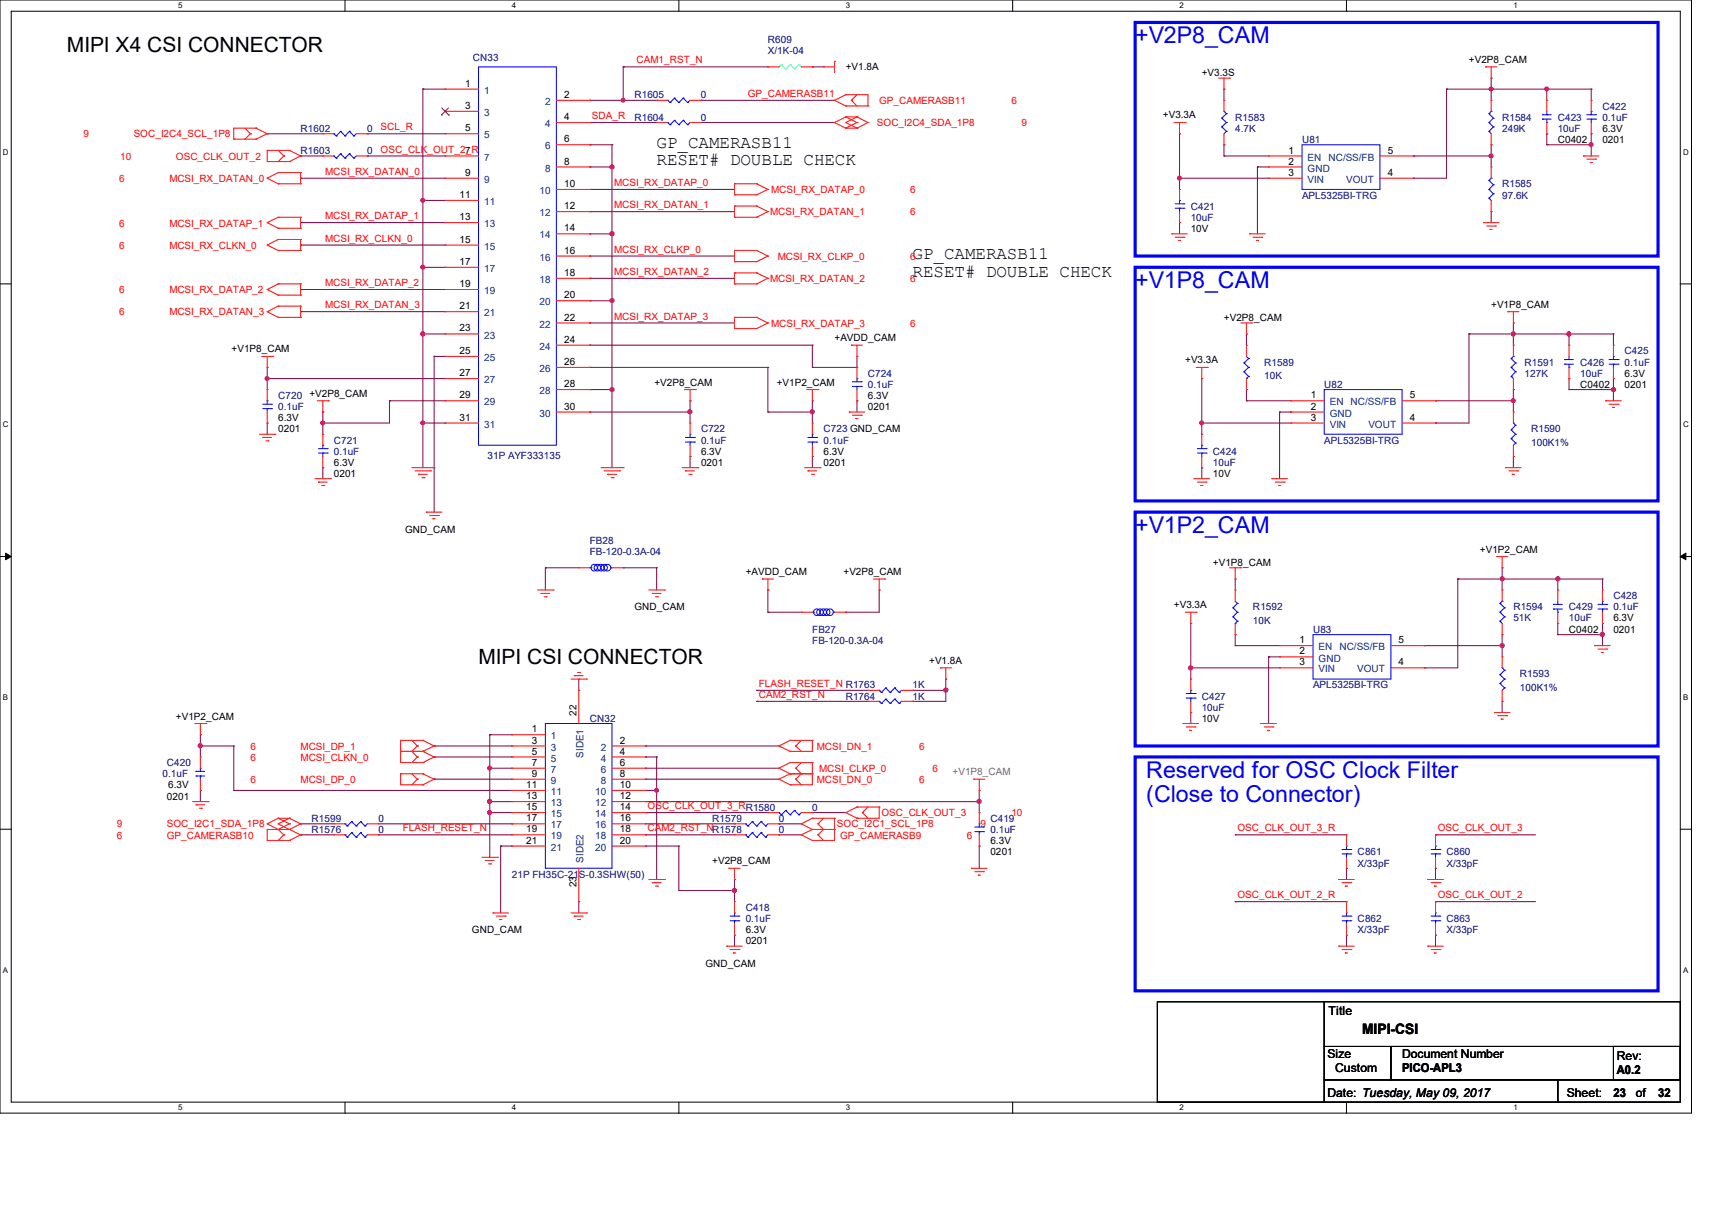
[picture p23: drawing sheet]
<svg xmlns="http://www.w3.org/2000/svg" width="297mm" height="210mm" viewBox="0 0 297 210" stroke-linecap="round" stroke-linejoin="round" font-family="sans-serif">
<defs><g id="words">
<g font-size="4" fill="#00f">
<text x="196.9" y="7.5">+V2P8_CAM</text>
<text x="196.9" y="50">+V1P8_CAM</text>
<text x="196.9" y="92.4">+V1P2_CAM</text>
<text x="198.8" y="134.9">Reserved for OSC Clock Filter</text>
<text x="198.8" y="139">(Close to Connector)</text>
</g>
<g font-size="3.6">
<text x="11.6" y="9.1">MIPI X4 CSI CONNECTOR</text>
<text x="83" y="115.2">MIPI CSI CONNECTOR</text>
</g>
<g font-size="3">
<text x="113.9" y="25.6">GP_CAMERASB11</text>
<text x="113.9" y="28.7">RESET# DOUBLE CHECK</text>
<text x="158.3" y="44.9">GP_CAMERASB11</text>
<text x="158.3" y="48">RESET# DOUBLE CHECK</text>
</g>
<text font-size="2.5" x="236.3" y="179.4">MIPI-CSI</text>
<g font-size="2.1">
<text x="230.5" y="176.1">Title</text>
<text x="230.3" y="183.4">Size</text>
<text x="231.6" y="185.9">Custom</text>
<text x="243.2" y="183.4">Document Number</text>
<text x="243.2" y="186">PICO-APL3</text>
<text x="280.5" y="183.8">Rev:</text>
<text x="230.3" y="190.2">Date: Tuesday, May 09, 2017</text>
<text x="271.8" y="190.2">Sheet:</text>
<text x="279.9" y="190.2">23</text>
<text x="280.5" y="186.2">A0.2</text>
<text x="283.8" y="190.2">of</text>
<text x="287.7" y="190.2">32</text>
</g>
<g font-size="1.7" fill="#000080">
<text x="82" y="10.5">CN33</text>
<text x="133.2" y="7.4">R609</text>
<text x="133.2" y="9.4">X/1K-04</text>
<text x="110.1" y="17.1">R1605</text>
<text x="121.6" y="17.1">0</text>
<text x="52.2" y="22.9">R1602</text>
<text x="63.7" y="22.9">0</text>
<text x="110.1" y="20.9">R1604</text>
<text x="121.6" y="20.9">0</text>
<text x="214.3" y="20.9">R1583</text>
<text x="214.3" y="22.9">4.7K</text>
<text x="260.6" y="20.9">R1584</text>
<text x="260.6" y="22.9">249K</text>
<text x="270.2" y="20.9">C423</text>
<text x="270.2" y="22.9">10uF</text>
<text x="278" y="19">C422</text>
<text x="278" y="20.9">0.1uF</text>
<text x="52.2" y="26.7">R1603</text>
<text x="63.7" y="26.7">0</text>
<text x="225.9" y="24.8">U81</text>
<text x="225.9" y="34.5">APL5325BI-TRG</text>
<text x="260.6" y="32.5">R1585</text>
<text x="260.6" y="34.5">97.6K</text>
<text x="206.6" y="36.4">C421</text>
<text x="206.6" y="38.3">10uF</text>
<text x="150.6" y="65.3">C724</text>
<text x="219.3" y="63.4">R1589</text>
<text x="219.3" y="65.7">10K</text>
<text x="264.5" y="63.4">R1591</text>
<text x="264.5" y="65.3">127K</text>
<text x="274.1" y="63.4">C426</text>
<text x="274.1" y="65.3">10uF</text>
<text x="281.8" y="61.5">C425</text>
<text x="281.8" y="63.4">0.1uF</text>
<text x="48.3" y="69.2">C720</text>
<text x="48.3" y="71.1">0.1uF</text>
<text x="150.6" y="67.3">0.1uF</text>
<text x="229.7" y="67.3">U82</text>
<text x="57.9" y="76.9">C721</text>
<text x="121.6" y="75">C722</text>
<text x="121.6" y="76.9">0.1uF</text>
<text x="142.9" y="75">C723 GND_CAM</text>
<text x="142.9" y="76.9">0.1uF</text>
<text x="229.7" y="76.9">APL5325BI-TRG</text>
<text x="265.6" y="75">R1590</text>
<text x="265.6" y="77.3">100K1%</text>
<text x="57.9" y="78.8">0.1uF</text>
<text x="84.6" y="79.6">31P AYF333135</text>
<text x="210.4" y="78.8">C424</text>
<text x="210.4" y="80.8">10uF</text>
<text x="102.3" y="94.3">FB28</text>
<text x="102.3" y="96.2">FB-120-0.3A-04</text>
<text x="217.4" y="105.9">R1592</text>
<text x="262.5" y="105.9">R1594</text>
<text x="262.5" y="107.8">51K</text>
<text x="272.2" y="105.9">C429</text>
<text x="272.2" y="107.8">10uF</text>
<text x="279.9" y="103.9">C428</text>
<text x="279.9" y="105.9">0.1uF</text>
<text x="140.9" y="109.7">FB27</text>
<text x="140.9" y="111.7">FB-120-0.3A-04</text>
<text x="217.4" y="108.2">10K</text>
<text x="227.8" y="109.7">U83</text>
<text x="158.3" y="119.4">1K</text>
<text x="227.8" y="119.4">APL5325BI-TRG</text>
<text x="263.7" y="117.4">R1593</text>
<text x="263.7" y="119.8">100K1%</text>
<text x="102.3" y="125.2">CN32</text>
<text x="146.7" y="121.3">R1764</text>
<text x="158.3" y="121.3">1K</text>
<text x="208.5" y="121.3">C427</text>
<text x="208.5" y="123.2">10uF</text>
<text x="28.2" y="134.8">0.1uF</text>
<text x="29" y="132.9">C420</text>
<text x="54.1" y="142.5">R1599</text>
<text x="65.7" y="142.5">0</text>
<text x="123.6" y="142.5">R1579</text>
<text x="135.1" y="142.5">0</text>
<text x="140.9" y="140.6">0</text>
<text x="171.8" y="142.5">C419</text>
<text x="54.1" y="144.5">R1576</text>
<text x="65.7" y="144.5">0</text>
<text x="135.1" y="144.5">0</text>
<text x="171.8" y="144.5">0.1uF</text>
<text x="235.5" y="148.3">C861</text>
<text x="250.9" y="148.3">C860</text>
<text x="88.8" y="152.2">21P FH35C-21S-0.3SHW(50)</text>
<text x="235.5" y="150.3">X/33pF</text>
<text x="250.9" y="150.3">X/33pF</text>
<text x="129.4" y="158">C418</text>
<text x="129.4" y="159.9">0.1uF</text>
<text x="235.5" y="159.9">C862</text>
<text x="235.5" y="161.8">X/33pF</text>
<text x="250.9" y="159.9">C863</text>
<text x="250.9" y="161.8">X/33pF</text>
</g>
<g font-size="1.7" fill="#f00">
<text x="110.4" y="11">CAM1_RST_N</text>
<text x="129.7" y="16.8">GP_CAMERASB11</text>
<text x="14.5" y="23.8">9</text>
<text x="23.2" y="23.8">SOC_I2C4_SCL_1P8</text>
<text x="66" y="22.6">SCL_R</text>
<text x="102.7" y="20.7">SDA_R</text>
<text x="152.1" y="21.9">SOC_I2C4_SDA_1P8</text>
<text x="152.5" y="18">GP_CAMERASB11</text>
<text x="175.5" y="18">6</text>
<text x="177.2" y="21.9">9</text>
<text x="20.9" y="27.7">10</text>
<text x="30.5" y="27.7">OSC_CLK_OUT_2</text>
<text x="66" y="26.5">OSC_CLK_OUT_2_R</text>
<text x="20.7" y="31.5">6</text>
<text x="29.4" y="31.5">MCSI_RX_DATAN_0</text>
<text x="56.4" y="30.3">MCSI_RX_DATAN_0</text>
<text x="106.5" y="32.3">MCSI_RX_DATAP_0</text>
<text x="133.8" y="33.5">MCSI_RX_DATAP_0</text>
<text x="157.9" y="33.5">6</text>
<text x="20.7" y="39.3">6</text>
<text x="29.4" y="39.3">MCSI_RX_DATAP_1</text>
<text x="56.4" y="41.9">MCSI_RX_CLKN_0</text>
<text x="56.4" y="38">MCSI_RX_DATAP_1</text>
<text x="106.5" y="36.1">MCSI_RX_DATAN_1</text>
<text x="133.6" y="37.3">MCSI_RX_DATAN_1</text>
<text x="157.9" y="37.3">6</text>
<text x="20.7" y="43.1">6</text>
<text x="29.4" y="43.1">MCSI_RX_CLKN_0</text>
<text x="106.5" y="47.7">MCSI_RX_DATAN_2</text>
<text x="106.5" y="43.8">MCSI_RX_CLKP_0</text>
<text x="135" y="45">MCSI_RX_CLKP_0</text>
<text x="157.9" y="45">6</text>
<text x="20.7" y="50.8">6</text>
<text x="29.4" y="50.8">MCSI_RX_DATAP_2</text>
<text x="56.4" y="49.6">MCSI_RX_DATAP_2</text>
<text x="56.4" y="53.5">MCSI_RX_DATAN_3</text>
<text x="133.6" y="48.9">MCSI_RX_DATAN_2</text>
<text x="157.9" y="48.9">6</text>
<text x="20.7" y="54.7">6</text>
<text x="29.4" y="54.7">MCSI_RX_DATAN_3</text>
<text x="106.5" y="55.4">MCSI_RX_DATAP_3</text>
<text x="133.8" y="56.6">MCSI_RX_DATAP_3</text>
<text x="157.9" y="56.6">6</text>
<text x="131.7" y="119.1">FLASH_RESET_N R1763</text>
<text x="131.7" y="121">CAM2_RST_N</text>
<text x="43.4" y="130">6</text>
<text x="43.4" y="131.9">6</text>
<text x="52.2" y="130">MCSI_DP_1</text>
<text x="52.2" y="131.9">MCSI_CLKN_0</text>
<text x="141.7" y="130">MCSI_DN_1</text>
<text x="159.5" y="130">6</text>
<text x="43.4" y="135.8">6</text>
<text x="52.2" y="135.8">MCSI_DP_0</text>
<text x="141.7" y="135.8">MCSI_DN_0</text>
<text x="142.1" y="133.9">MCSI_CLKP_0</text>
<text x="159.5" y="135.8">6</text>
<text x="161.8" y="133.9">6</text>
<text x="20.3" y="143.5">9</text>
<text x="29" y="143.5">SOC_I2C1_SDA_1P8</text>
<text x="112.4" y="140.3">OSC_CLK_OUT_3_RR1580</text>
<text x="145.2" y="143.5">SOC_I2C1_SCL_1P8</text>
<text x="152.9" y="141.6">OSC_CLK_OUT_3</text>
<text x="170.1" y="143.5">9</text>
<text x="175.5" y="141.6">10</text>
<text x="20.3" y="145.5">6</text>
<text x="29" y="145.5">GP_CAMERASB10</text>
<text x="69.9" y="144.2">FLASH_RESET_N</text>
<text x="112.4" y="144.2">CAM2_RST_NR1578</text>
<text x="145.7" y="145.5">GP_CAMERASB9</text>
<text x="167.8" y="145.5">6</text>
<text x="214.7" y="144.2">OSC_CLK_OUT_3_R</text>
<text x="249.4" y="144.2">OSC_CLK_OUT_3</text>
<text x="214.7" y="155.8">OSC_CLK_OUT_2_R</text>
<text x="249.4" y="155.8">OSC_CLK_OUT_2</text>
</g>
<g font-size="1.7">
<text x="254.8" y="10.9">+V2P8_CAM</text>
<text x="80.7" y="15">1</text>
<text x="97.9" y="17">2</text>
<text x="146.7" y="12.1">+V1.8A</text>
<text x="208.5" y="13.2">+V3.3S</text>
<text x="80.7" y="18.9">3</text>
<text x="80.7" y="22.8">5</text>
<text x="97.9" y="20.8">4</text>
<text x="201.8" y="20.5">+V3.3A</text>
<text x="278" y="22.9">6.3V</text>
<text x="80.7" y="26.6">7</text>
<text x="97.9" y="24.7">6</text>
<text x="97.9" y="28.5">8</text>
<text x="223.6" y="26.6">1</text>
<text x="223.6" y="28.5">2</text>
<text x="240.7" y="26.6">5</text>
<text x="270.2" y="24.8">C0402</text>
<text x="278" y="24.8">0201</text>
<text x="79.7" y="34.3">11</text>
<text x="80.7" y="30.5">9</text>
<text x="97.9" y="32.4">10</text>
<text x="223.6" y="30.5">3</text>
<text x="240.7" y="30.5">4</text>
<text x="79.7" y="38.2">13</text>
<text x="97.9" y="36.3">12</text>
<text x="97.9" y="40.1">14</text>
<text x="206.6" y="40.2">10V</text>
<text x="79.7" y="42.1">15</text>
<text x="79.7" y="45.9">17</text>
<text x="97.9" y="44">16</text>
<text x="97.9" y="47.8">18</text>
<text x="79.7" y="49.8">19</text>
<text x="79.7" y="53.6">21</text>
<text x="97.9" y="51.7">20</text>
<text x="258.7" y="53.3">+V1P8_CAM</text>
<text x="79.7" y="57.5">23</text>
<text x="97.9" y="55.6">22</text>
<text x="97.9" y="59.4">24</text>
<text x="144.8" y="59.1">+AVDD_CAM</text>
<text x="212.3" y="55.7">+V2P8_CAM</text>
<text x="40.2" y="61.1">+V1P8_CAM</text>
<text x="79.7" y="61.4">25</text>
<text x="79.7" y="65.2">27</text>
<text x="97.9" y="63.3">26</text>
<text x="205.6" y="63">+V3.3A</text>
<text x="281.8" y="65.3">6.3V</text>
<text x="53.7" y="68.8">+V2P8_CAM</text>
<text x="79.7" y="69.1">29</text>
<text x="97.9" y="67.1">28</text>
<text x="97.9" y="71">30</text>
<text x="113.5" y="66.9">+V2P8_CAM</text>
<text x="134.7" y="66.9">+V1P2_CAM</text>
<text x="150.6" y="69.2">6.3V</text>
<text x="150.6" y="71.1">0201</text>
<text x="227.4" y="69.1">1</text>
<text x="227.4" y="71">2</text>
<text x="244.6" y="69.1">5</text>
<text x="274.1" y="67.3">C0402</text>
<text x="281.8" y="67.3">0201</text>
<text x="48.3" y="73.1">6.3V</text>
<text x="48.3" y="75">0201</text>
<text x="79.7" y="72.9">31</text>
<text x="227.4" y="72.9">3</text>
<text x="244.6" y="72.9">4</text>
<text x="57.9" y="80.8">6.3V</text>
<text x="57.9" y="82.7">0201</text>
<text x="121.6" y="78.8">6.3V</text>
<text x="121.6" y="80.8">0201</text>
<text x="142.9" y="78.8">6.3V</text>
<text x="142.9" y="80.8">0201</text>
<text x="210.4" y="82.7">10V</text>
<text x="70.3" y="92.4">GND_CAM</text>
<text x="256.7" y="95.8">+V1P2_CAM</text>
<text x="129.4" y="99.7">+AVDD_CAM</text>
<text x="146.3" y="99.7">+V2P8_CAM</text>
<text x="210.4" y="98.1">+V1P8_CAM</text>
<text x="110.1" y="105.9">GND_CAM</text>
<text x="203.7" y="105.5">+V3.3A</text>
<text x="279.9" y="107.8">6.3V</text>
<text x="225.5" y="111.5">1</text>
<text x="225.5" y="113.5">2</text>
<text x="242.6" y="111.5">5</text>
<text x="272.2" y="109.7">C0402</text>
<text x="279.9" y="109.7">0201</text>
<text x="161.2" y="115.1">+V1.8A</text>
<text x="225.5" y="115.4">3</text>
<text x="242.6" y="115.4">4</text>
<text x="30.5" y="124.8">+V1P2_CAM</text>
<text x="100" y="124.1" transform="rotate(-90 100 124.1)">22</text>
<text x="208.5" y="125.2">10V</text>
<text x="92.3" y="127">1</text>
<text x="92.3" y="128.9">3</text>
<text x="92.3" y="130.8">5</text>
<text x="107.5" y="128.9">2</text>
<text x="107.5" y="130.8">4</text>
<text x="29.2" y="136.7">6.3V</text>
<text x="91.3" y="136.6">11</text>
<text x="92.3" y="132.8">7</text>
<text x="92.3" y="134.7">9</text>
<text x="107.5" y="132.8">6</text>
<text x="107.5" y="134.7">8</text>
<text x="107.5" y="136.6">10</text>
<text x="29" y="138.7">0201</text>
<text x="91.3" y="138.6">13</text>
<text x="91.3" y="140.5">15</text>
<text x="91.3" y="142.4">17</text>
<text x="107.5" y="138.6">12</text>
<text x="107.5" y="140.5">14</text>
<text x="107.5" y="142.4">16</text>
<text x="91.3" y="144.4">19</text>
<text x="91.3" y="146.3">21</text>
<text x="107.5" y="144.4">18</text>
<text x="107.5" y="146.3">20</text>
<text x="123.6" y="149.9">+V2P8_CAM</text>
<text x="171.8" y="146.4">6.3V</text>
<text x="171.8" y="148.3">0201</text>
<text x="100" y="153.9" transform="rotate(-90 100 153.9)">23</text>
<text x="81.9" y="161.8">GND_CAM</text>
<text x="129.4" y="161.8">6.3V</text>
<text x="122.4" y="167.6">GND_CAM</text>
<text x="129.4" y="163.8">0201</text>
</g>
<g font-size="1.7" fill="#004080">
<text x="84" y="16.3">1</text>
<text x="84" y="20.1">3</text>
<text x="94.6" y="18.2">2</text>
<text x="94.6" y="22.1">4</text>
<text x="84" y="24">5</text>
<text x="84" y="27.9">7</text>
<text x="94.6" y="25.9">6</text>
<text x="94.6" y="29.8">8</text>
<text x="226.9" y="27.9">EN NC/SS/FB</text>
<text x="226.9" y="29.8">GND</text>
<text x="84" y="31.7">9</text>
<text x="84" y="35.6">11</text>
<text x="93.6" y="33.7">10</text>
<text x="226.9" y="31.7">VIN</text>
<text x="233.5" y="31.7">VOUT</text>
<text x="84" y="39.4">13</text>
<text x="93.6" y="37.5">12</text>
<text x="93.6" y="41.4">14</text>
<text x="84" y="43.3">15</text>
<text x="84" y="47.2">17</text>
<text x="93.6" y="45.2">16</text>
<text x="84" y="51">19</text>
<text x="93.6" y="49.1">18</text>
<text x="93.6" y="53">20</text>
<text x="84" y="54.9">21</text>
<text x="84" y="58.7">23</text>
<text x="93.6" y="56.8">22</text>
<text x="84" y="62.6">25</text>
<text x="93.6" y="60.7">24</text>
<text x="93.6" y="64.5">26</text>
<text x="84" y="66.5">27</text>
<text x="84" y="70.3">29</text>
<text x="93.6" y="68.4">28</text>
<text x="230.7" y="70.3">EN NC/SS/FB</text>
<text x="84" y="74.2">31</text>
<text x="93.6" y="72.3">30</text>
<text x="230.7" y="72.3">GND</text>
<text x="230.7" y="74.2">VIN</text>
<text x="237.4" y="74.2">VOUT</text>
<text x="228.8" y="112.8">EN NC/SS/FB</text>
<text x="228.8" y="114.7">GND</text>
<text x="228.8" y="116.6">VIN</text>
<text x="235.5" y="116.6">VOUT</text>
<text x="95.6" y="128.2">1</text>
<text x="95.6" y="130.2">3</text>
<text x="101.2" y="131.4" transform="rotate(-90 101.2 131.4)">SIDE1</text>
<text x="104.2" y="130.2">2</text>
<text x="95.6" y="132.1">5</text>
<text x="95.6" y="134">7</text>
<text x="95.6" y="135.9">9</text>
<text x="95.6" y="137.9">11</text>
<text x="103.2" y="137.9">10</text>
<text x="104.2" y="132.1">4</text>
<text x="104.2" y="134">6</text>
<text x="104.2" y="135.9">8</text>
<text x="95.6" y="139.8">13</text>
<text x="95.6" y="141.7">15</text>
<text x="95.6" y="143.7">17</text>
<text x="103.2" y="139.8">12</text>
<text x="103.2" y="141.7">14</text>
<text x="103.2" y="143.7">16</text>
<text x="95.6" y="145.6">19</text>
<text x="95.6" y="147.5">21</text>
<text x="101.2" y="149.6" transform="rotate(-90 101.2 149.6)">SIDE2</text>
<text x="103.2" y="145.6">18</text>
<text x="103.2" y="147.5">20</text>
</g>
<text font-size="1.7" fill="#808040" x="165.3" y="134.4">+V1P8_CAM</text>
<g font-size="1.4">
<text x="30.9" y="1.4">5</text>
<text x="88.8" y="1.4">4</text>
<text x="146.7" y="1.4">3</text>
<text x="204.6" y="1.4">2</text>
<text x="262.6" y="1.4">1</text>
<text x=".5" y="26.8">D</text>
<text x="292" y="26.8">D</text>
<text x=".5" y="74.1">C</text>
<text x="292" y="74.1">C</text>
<text x=".5" y="121.4">B</text>
<text x="292" y="121.4">B</text>
<text x=".5" y="168.7">A</text>
<text x="292" y="168.7">A</text>
<text x="30.9" y="192.6">5</text>
<text x="88.8" y="192.6">4</text>
<text x="146.7" y="192.6">3</text>
<text x="204.6" y="192.6">2</text>
<text x="262.6" y="192.6">1</text>
</g>
</g></defs>
<path d="M0 0h293.5v193h-293.5zM1.9 1.9h289.6v189.2h-289.6z" fill="none" stroke="#000" stroke-width=".17"/>
<g fill="#fff">
<path d="M30.9 .2h.8v1.5h-.8z"/>
<path d="M30.9 191.3h.8v1.6h-.8z"/>
</g>
<path d="M59.9 0v1.9M59.9 191.1v2" fill="none" stroke="#000" stroke-width=".17"/>
<g fill="#fff">
<path d="M88.8 .2h.8v1.5h-.8z"/>
<path d="M88.8 191.3h.8v1.6h-.8z"/>
</g>
<path d="M117.8 0v1.9M117.8 191.1v2" fill="none" stroke="#000" stroke-width=".17"/>
<g fill="#fff">
<path d="M146.7 .2h.8v1.5h-.8z"/>
<path d="M146.7 191.3h.8v1.6h-.8z"/>
</g>
<path d="M175.7 0v1.9M175.7 191.1v2" fill="none" stroke="#000" stroke-width=".17"/>
<g fill="#fff">
<path d="M204.6 .2h.8v1.5h-.8z"/>
<path d="M204.6 191.3h.8v1.6h-.8z"/>
</g>
<path d="M233.6 0v1.9M233.6 191.1v2" fill="none" stroke="#000" stroke-width=".17"/>
<g fill="#fff">
<path d="M262.6 .2h.7v1.5h-.7z"/>
<path d="M262.6 191.3h.7v1.6h-.7z"/>
<path d="M.5 25.6h1v1.5h-1z"/>
<path d="M292 25.6h1v1.5h-1z"/>
<path d="M.5 72.9h1v1.5h-1z"/>
<path d="M292 72.9h1v1.5h-1z"/>
</g>
<path d="M0 49.2h1.9M291.5 49.2h2" fill="none" stroke="#000" stroke-width=".17"/>
<g fill="#fff">
<path d="M.5 120.1h.9v1.6h-.9z"/>
<path d="M292 120.1h.9v1.6h-.9z"/>
</g>
<path d="M0 96.5h1.9M291.5 96.5h2" fill="none" stroke="#000" stroke-width=".17"/>
<path d="M1 95.9l.9 .6-.9 .6zM291.5 96.5l1-.6v1.2z" fill="#000" stroke="#000" stroke-width=".17"/>
<g fill="#fff">
<path d="M.5 167.4h.9v1.6h-.9z"/>
<path d="M292 167.4h.9v1.6h-.9z"/>
</g>
<path d="M0 143.8h1.9M291.5 143.8h2M200.8 173.7h28.9v17.4h-28.9zM229.7 173.7h61.8v7.8h-61.8zM229.7 181.5h11.6v5.8h-11.6zM229.7 187.3h40.6v3.8h-40.6zM241.3 181.5h50.2v5.8h-50.2zM270.3 187.3h21.2v3.8h-21.2zM279.9 181.5h11.6v5.8h-11.6z" fill="none" stroke="#000" stroke-width=".17"/>
<path d="M196.9 3.9h90.8v40.5h-90.8zM196.9 46.4h90.8v40.5h-90.8zM196.9 88.8h90.8v40.6h-90.8zM196.9 131.3h90.8v40.5h-90.8z" fill="none" stroke="#00f" stroke-width=".55"/>
<g fill="none" stroke="#800040" stroke-width=".17">
<path d="M73.4 15.5h.1M73.4 15.5v65.6M73.4 15.5h3.8M102.3 17.4h.1M102.3 17.4h11.6M108.1 17.4h.1M108.1 11.6h.1M108.1 11.6v5.8M108.1 11.6h25.1M121.6 17.4h.1M121.6 17.4h23.2M140.9 11.6h.1"/>
<path d="M140.9 11.6h2M212.3 15.5h.1M212.3 15.5v1.9M251 15.5h.1M251 15.5h25.1M251 15.5v15.4h-5.8M258.7 13.5h.1M258.7 15.5h.1M258.7 13.5v3.9M268.4 15.5h.1M268.4 15.5v1.9M276.1 15.5h.1"/>
<path d="M276.1 15.5v1.9M46.4 23.2h.1M46.4 23.2h9.6M52.2 27.1h.1M52.2 30.9h.1M52.2 38.6h.1M52.2 27.1h3.8M52.2 30.9h25M52.2 38.6h25M63.7 23.2h.1M63.7 27.1h.1M63.7 23.2h13.5"/>
<path d="M63.7 27.1h13.5M73.4 34.8h.1M73.4 34.8h3.8M102.3 29h.1M102.3 21.3h.1M102.3 25.1h.1M102.3 36.7h.1M102.3 32.9h.1M102.3 29h3.9M102.3 21.3h11.6M102.3 25.1h3.9M102.3 36.7h25.1"/>
<path d="M102.3 32.9h25.1M106.2 29h.1M106.2 25.1h.1M106.2 25.1v56M121.6 21.3h.1M121.6 21.3h23.2M204.6 30.9h.1M204.6 23.2h.1M204.6 38.6h.1M204.6 30.9h15.5M204.6 23.2v9.7M204.6 38.6v2"/>
<path d="M212.3 25.1h.1M212.3 27.1h.1M212.3 27.1h7.8M212.3 25.1v2M218.1 29h.1M218.1 29h2M218.1 29v11.6M245.2 27.1h.1M245.2 30.9h.1M245.2 27.1h13.5M258.7 25.1h.1M258.7 27.1h.1"/>
<path d="M258.7 36.7h.1M258.7 25.1v3.9M258.7 36.7v1.9M268.4 23.2h.1M268.4 25.1h.1M268.4 25.1h7.7M268.4 23.2v1.9M276.1 23.2h.1M276.1 25.1h.1M276.1 23.2v3.9M52.2 42.5h.1M52.2 50.2h.1"/>
<path d="M52.2 54.1h.1M52.2 42.5h25M52.2 50.2h25M52.2 54.1h25M73.4 46.4h.1M73.4 57.9h.1M73.4 46.4h3.8M73.4 57.9h3.8M102.3 52.2h.1M102.3 40.6h.1M102.3 59.9h.1M102.3 48.3h.1"/>
<path d="M102.3 44.4h.1M102.3 56h.1M102.3 52.2h3.9M102.3 40.6h3.9M102.3 59.9h38.6M102.3 48.3h25.1M102.3 44.4h25.1M102.3 56h25.1M106.2 40.6h.1M106.2 52.2h.1M140.9 59.9h.1M140.9 59.9v3.8"/>
<path d="M216.2 57.9h.1M216.2 57.9v2M254.8 57.9h.1M254.8 57.9v15.5h-5.8M254.8 57.9h25.1M262.6 56h.1M262.6 57.9h.1M262.6 56v3.9M272.2 57.9h.1M272.2 57.9v2M279.9 57.9h.1M279.9 57.9v2"/>
<path d="M46.4 73.4h.1M46.4 65.7h.1M46.4 63.7h.1M46.4 63.7v3.9M46.4 73.4v1.9M46.4 65.7h30.8M56 73.4h.1M56 71.5h.1M56 71.5v3.8M67.6 69.5h.1M67.6 69.5v3.9h-11.6M67.6 69.5h9.6"/>
<path d="M73.4 73.4h.1M73.4 73.4h3.8M75.3 61.8h.1M75.3 61.8v27M75.3 61.8h1.9M102.3 63.7h.1M102.3 67.6h.1M102.3 71.5h.1M102.3 63.7h30.9M102.3 71.5h17.4M102.3 67.6h3.9M106.2 67.6h.1"/>
<path d="M119.7 71.5h.1M119.7 69.5h.1M119.7 79.2h.1M119.7 69.5v3.9M119.7 79.2v1.9M133.2 71.5h.1M133.2 63.7h.1M133.2 71.5h7.7M133.2 63.7v7.8M140.9 63.7h.1M140.9 71.5h.1M140.9 69.5h.1"/>
<path d="M140.9 79.2h.1M140.9 69.5v3.9M140.9 79.2v1.9M148.7 69.5h.1M148.7 61.8h.1M148.7 61.8v1.9h-7.8M148.7 69.5v2M208.5 65.7h.1M208.5 73.4h.1M208.5 73.4h15.4M208.5 65.7v9.6M216.2 67.6h.1"/>
<path d="M216.2 69.5h.1M216.2 69.5h7.7M216.2 67.6v1.9M222 71.5h.1M222 71.5h1.9M222 71.5v11.5M223.9 71.5h.1M249 69.5h.1M249 73.4h.1M249 69.5h13.6M262.6 69.5h.1M262.6 67.6h.1"/>
<path d="M262.6 79.2h.1M262.6 67.6v3.9M262.6 79.2v1.9M272.2 65.7h.1M272.2 67.6h.1M272.2 67.6h7.7M272.2 65.7v1.9M279.9 65.7h.1M279.9 67.6h.1M279.9 65.7v3.8M56 81.1h.1M56 81.1v1.9"/>
<path d="M94.6 98.5h.1M94.6 98.5v3.8M94.6 98.5h5.8M108.1 98.5h.1M108.1 98.5h5.8M113.9 98.5h.1M113.9 98.5v3.8M208.5 81.1h.1M208.5 81.1v1.9M260.6 98.5h.1M260.6 98.5v3.8M100.4 117.8h.1"/>
<path d="M100.4 117.8v1.9M131.3 119.7h.1M131.3 119.7h19.3M133.2 102.3h.1M133.2 106.2h.1M133.2 102.3v3.9M133.2 106.2h5.8M146.7 106.2h.1M152.5 102.3h.1M152.5 102.3v3.9h-5.8M158.3 119.7h.1M158.3 119.7h5.8"/>
<path d="M164.1 117.8h.1M164.1 119.7h.1M164.1 117.8v3.8h-5.8M206.6 108.1h.1M206.6 115.8h.1M206.6 108.1v9.7M206.6 115.8h15.4M214.3 112h.1M214.3 110.1h.1M214.3 100.4h.1M214.3 112h7.7M214.3 100.4v1.9"/>
<path d="M214.3 110.1v1.9M220.1 113.9h.1M220.1 113.9v11.6M220.1 113.9h1.9M247.1 112h.1M247.1 115.8h.1M247.1 112h13.5M252.9 100.4h.1M252.9 100.4v15.4h-5.8M252.9 100.4h25.1M260.6 110.1h.1M260.6 112h.1"/>
<path d="M260.6 100.4h.1M260.6 110.1v3.8M270.3 108.1h.1M270.3 110.1h.1M270.3 100.4h.1M270.3 100.4v1.9M270.3 108.1v2M270.3 110.1h7.7M278 108.1h.1M278 110.1h.1M278 100.4h.1M278 100.4v1.9"/>
<path d="M278 108.1v3.9M34.8 137.1h.1M34.8 129.4h.1M34.8 127.4h.1M34.8 129.4h5.8M34.8 127.4v3.9M34.8 137.1v1.9M40.6 137.1h.1M40.6 129.4h.1M40.6 137.1h48.2M40.6 129.4v7.7M75.3 129.4h.1"/>
<path d="M75.3 131.3h.1M75.3 135.1h.1M75.3 129.4h13.5M75.3 131.3h13.5M75.3 135.1h13.5M85 139h.1M85 127.4h.1M85 133.2h.1M85 127.4v21.3M85 127.4h3.8M85 133.2h3.8M85 139h3.8"/>
<path d="M112 129.4h.1M112 135.1h.1M112 131.3h.1M112 137.1h.1M112 139h.1M112 133.2h.1M112 129.4h23.1M112 131.3h1.9M112 135.1h23.1M112 133.2h23.1M112 139h57.9M112 137.1h1.9"/>
<path d="M113.9 131.3h.1M113.9 137.1h.1M113.9 131.3v21.2M131.3 121.6h.1M131.3 121.6h19.3M158.3 121.6h.1M169.9 139h.1M169.9 137.1h.1M169.9 137.1v3.8M206.6 123.6h.1M206.6 123.6v1.9M260.6 121.6h.1"/>
<path d="M260.6 121.6v2M52.2 142.9h.1M52.2 144.8h.1M52.2 142.9h5.7M52.2 144.8h5.7M65.7 144.8h.1M65.7 142.9h23.1M65.7 144.8h23.1M85 140.9h.1M85 140.9h3.8M86.9 146.7h.1M86.9 146.7v11.6"/>
<path d="M86.9 146.7h1.9M88.8 142.9h.1M100.4 156.4h.1M100.4 156.4v1.9M112 146.7h.1M112 140.9h.1M112 144.8h.1M112 142.9h15.4M112 146.7h5.8M112 140.9h21.2M112 144.8h15.4M117.8 146.7h.1"/>
<path d="M117.8 154.4h.1M117.8 146.7v7.7M117.8 154.4h9.6M127.4 142.9h.1M127.4 154.4h.1M127.4 152.5h.1M127.4 152.5v3.9M135.1 144.8h.1M135.1 142.9h.1M135.1 142.9h3.9M135.1 144.8h3.9M140.9 140.9h.1"/>
<path d="M140.9 140.9h5.8M169.9 146.7h.1M169.9 146.7v3.9M214.3 144.8h.1M214.3 156.4h.1M214.3 144.8h19.3M214.3 156.4h19.3M233.6 150.6h.1M233.6 150.6v1.9M249 144.8h.1M249 150.6h.1M249 156.4h.1"/>
<path d="M249 144.8h17.4M249 150.6v1.9M249 156.4h17.4M127.4 162.2h.1M127.4 162.2v1.9M233.6 162.2h.1M233.6 162.2v1.9M249 162.2h.1M249 162.2v1.9"/>
</g>
<g fill="#f0f" stroke="#f0f" stroke-width=".17">
<circle cx="73.4" cy="46.3" r=".35"/>
<circle cx="73.4" cy="34.7" r=".35"/>
<circle cx="73.4" cy="73.3" r=".35"/>
<circle cx="73.3" cy="57.9" r=".37"/>
<circle cx="106.2" cy="52.1" r=".37"/>
<circle cx="106.2" cy="40.5" r=".37"/>
<circle cx="140.9" cy="71.4" r=".37"/>
<circle cx="106.2" cy="67.6" r=".37"/>
<circle cx="46.3" cy="65.6" r=".35"/>
<circle cx="119.7" cy="71.4" r=".37"/>
<circle cx="106.2" cy="29" r=".37"/>
<circle cx="56" cy="73.3" r=".35"/>
<circle cx="108.1" cy="17.4" r=".35"/>
<circle cx="204.6" cy="30.9" r=".35"/>
<circle cx="258.7" cy="27" r=".35"/>
<circle cx="276" cy="25.1" r=".35"/>
<circle cx="258.7" cy="15.4" r=".35"/>
<circle cx="268.3" cy="15.4" r=".35"/>
<circle cx="208.5" cy="73.3" r=".35"/>
<circle cx="262.5" cy="69.5" r=".35"/>
<circle cx="279.9" cy="67.6" r=".37"/>
<circle cx="272.2" cy="57.9" r=".37"/>
<circle cx="262.5" cy="57.9" r=".37"/>
<circle cx="206.6" cy="115.8" r=".37"/>
<circle cx="260.6" cy="112" r=".37"/>
<circle cx="278" cy="110" r=".37"/>
<circle cx="270.3" cy="100.4" r=".37"/>
<circle cx="260.6" cy="100.4" r=".37"/>
<circle cx="85" cy="133.2" r=".35"/>
<circle cx="84.9" cy="139" r=".37"/>
<circle cx="85" cy="140.9" r=".35"/>
<circle cx="113.9" cy="137.1" r=".35"/>
<circle cx="127.4" cy="154.4" r=".37"/>
<circle cx="169.9" cy="139" r=".37"/>
<circle cx="34.7" cy="129.3" r=".37"/>
<circle cx="164.1" cy="119.7" r=".37"/>
</g>
<g fill="none" stroke="#f00" stroke-width=".17">
<path d="M77.2 15.5h.1M77.2 19.3h.1M77.2 15.5h5.8M77.2 19.3h5.8M96.5 17.4h5.8M102.3 17.4h.1M113.9 17.4h.1M113.9 17.4h1.9M119.7 17.4h1.9M121.6 17.4h.1M133.2 11.6h.1M133.2 11.6h1.9"/>
<path d="M139 11.6h1.9M140.9 11.6h.1M142.9 11.6h.1M142.9 11.6h1.9M144.8 10.6h.1M144.8 17.4h.1M144.8 10.6v2M144.8 17.4l1.9 1M146.7 16.4h.1M146.7 18.4h.1M146.7 16.4h3.9v2M146.7 18.4h3.9"/>
<path d="M146.7 16.4l-1.9 1M147.7 17.4h.1M147.7 17.4l1 1M148.7 16.4l-1 1M150.6 18.4h.1M211.4 13.5h1.9M212.3 15.5h.1M212.3 17.4h.1M212.3 13.5v2M212.3 17.4v1.9M213.3 13.5h.1M257.7 11.6h.1"/>
<path d="M257.7 11.6h2M258.7 13.5h.1M258.7 17.4h.1M258.7 11.6v1.9M258.7 17.4v1.9M268.4 17.4h.1M268.4 17.4v1.9M276.1 17.4h.1M276.1 17.4v1.9M40.6 24.1h.1M40.6 24.1h3.8M42.5 22.2l.9 1"/>
<path d="M43.4 23.2h.1M43.4 23.2l-.9 .9M44.4 22.2h.1M44.4 24.1h.1M44.4 22.2h-3.8v1.9M44.4 22.2l2 1M46.4 30.9h.1M46.4 38.6h.1M46.4 26.1h.1M46.4 23.2h.1M46.4 30.9l1.9 1M46.4 38.6l1.9 1"/>
<path d="M46.4 26.1v1.9h3.8M46.4 26.1h3.8M46.4 23.2l-2 .9M48.3 29.9h.1M48.3 31.9h.1M48.3 37.7h.1M48.3 39.6h.1M48.3 31.9h3.9M48.3 29.9l-1.9 1M48.3 29.9h3.9M48.3 37.7h3.9M48.3 37.7l-1.9 .9"/>
<path d="M48.3 39.6h3.9M48.3 26.1l.9 1M49.2 27.1h.1M49.2 27.1l-.9 .9M50.2 28h.1M50.2 26.1h.1M50.2 26.1l2 1M52.2 29.9h.1M52.2 31.9h.1M52.2 37.7h.1M52.2 39.6h.1M52.2 27.1h.1"/>
<path d="M52.2 29.9v2M52.2 37.7v1.9M52.2 27.1l-2 .9M56 23.2h.1M56 27.1h.1M56 27.1h1.9M56 23.2h1.9M61.8 27.1h1.9M61.8 23.2h1.9M63.7 23.2h.1M63.7 27.1h.1M77.2 23.2h.1"/>
<path d="M77.2 27.1h.1M77.2 30.9h.1M77.2 34.8h.1M77.2 38.6h.1M77.2 38.6h5.8M77.2 27.1h5.8M77.2 23.2h5.8M77.2 30.9h5.8M77.2 34.8h5.8M96.5 21.3h5.8M96.5 25.1h5.8M96.5 29h5.8"/>
<path d="M96.5 32.9h5.8M96.5 36.7h5.8M102.3 21.3h.1M102.3 25.1h.1M102.3 29h.1M102.3 32.9h.1M102.3 36.7h.1M113.9 21.3h.1M113.9 21.3h1.9M119.7 21.3h1.9M121.6 21.3h.1M127.4 31.9h.1"/>
<path d="M127.4 33.8h.1M127.4 35.7h.1M127.4 37.7h.1M127.4 31.9h3.9M127.4 31.9v1.9M127.4 35.7v2M127.4 33.8h3.9M127.4 35.7h3.9M127.4 37.7h3.9M131.3 31.9h.1M131.3 33.8h.1M131.3 35.7h.1"/>
<path d="M131.3 37.7h.1M131.3 31.9l1.9 1M131.3 35.7l1.9 1M133.2 32.9h.1M133.2 36.7h.1M133.2 32.9l-1.9 .9M133.2 36.7l-1.9 1M144.8 21.3h.1M144.8 21.3l1.9 .9M146.7 22.2h.1M146.7 20.3h.1M146.7 22.2h2"/>
<path d="M146.7 20.3h2M146.7 20.3l-1.9 1M146.7 20.3l2 1M148.7 20.3h.1M148.7 22.2h.1M148.7 21.3h.1M148.7 20.3l1.9 1M148.7 20.3l-2 1 2 .9M148.7 21.3l-2 .9M150.6 21.3h.1M150.6 21.3l-1.9 .9M203.7 21.3h1.9"/>
<path d="M204.6 23.2h.1M204.6 38.6h.1M204.6 32.9h.1M204.6 21.3v1.9M204.6 32.9v1.9M204.6 36.7v1.9M205.6 21.3h.1M212.3 25.1h.1M212.3 23.2v1.9M220.1 27.1h.1M220.1 29h.1M220.1 30.9h.1"/>
<path d="M220.1 27.1h5.8M220.1 29h5.8M220.1 30.9h5.8M239.4 27.1h5.8M239.4 30.9h5.8M245.2 30.9h.1M245.2 27.1h.1M257.3 38.6h.1M257.3 38.6h2.8M257.9 39.2h1.6M258.5 39.8h.1M258.5 39.8h.4"/>
<path d="M258.7 25.1h.1M258.7 36.7h.1M258.7 29h.1M258.7 23.2v1.9M258.7 29v1.9M258.7 34.8v1.9M259.5 39.2h.1M268.4 23.2h.1M268.4 21.3v1.9M274.7 27.1h.1M274.7 27.1h2.7M275.3 27.6h1.5"/>
<path d="M275.9 28.2h.1M275.9 28.2h.4M276.1 23.2h.1M276.1 21.3v1.9M276.8 27.6h.1M46.4 42.5h.1M46.4 54.1h.1M46.4 50.2h.1M46.4 42.5l1.9 .9M46.4 54.1l1.9 .9M46.4 50.2l1.9 1M48.3 41.5h.1"/>
<path d="M48.3 43.4h.1M48.3 53.1h.1M48.3 55h.1M48.3 49.2h.1M48.3 51.2h.1M48.3 49.2h3.9M48.3 43.4h3.9M48.3 41.5l-1.9 1M48.3 41.5h3.9M48.3 55h3.9M48.3 53.1l-1.9 1M48.3 53.1h3.9"/>
<path d="M48.3 49.2l-1.9 1M48.3 51.2h3.9M52.2 41.5h.1M52.2 43.4h.1M52.2 53.1h.1M52.2 55h.1M52.2 49.2h.1M52.2 51.2h.1M52.2 41.5v1.9M52.2 49.2v2M52.2 53.1v1.9M77.2 42.5h.1"/>
<path d="M77.2 46.4h.1M77.2 50.2h.1M77.2 54.1h.1M77.2 57.9h.1M77.2 54.1h5.8M77.2 42.5h5.8M77.2 46.4h5.8M77.2 50.2h5.8M77.2 57.9h5.8M96.5 59.9h5.8M96.5 40.6h5.8M96.5 56h5.8"/>
<path d="M96.5 44.4h5.8M96.5 48.3h5.8M96.5 52.2h5.8M102.3 40.6h.1M102.3 44.4h.1M102.3 48.3h.1M102.3 52.2h.1M102.3 56h.1M102.3 59.9h.1M127.4 47.3h.1M127.4 49.2h.1M127.4 43.4h.1"/>
<path d="M127.4 45.4h.1M127.4 55h.1M127.4 57h.1M127.4 43.4v2M127.4 47.3v1.9M127.4 55v2M127.4 47.3h3.9M127.4 49.2h3.9M127.4 43.4h3.9M127.4 45.4h3.9M127.4 55h3.9M127.4 57h3.9"/>
<path d="M131.3 47.3h.1M131.3 49.2h.1M131.3 43.4h.1M131.3 45.4h.1M131.3 55h.1M131.3 57h.1M131.3 47.3l1.9 1M131.3 43.4l1.9 1M131.3 55l1.9 1M133.2 48.3h.1M133.2 44.4h.1M133.2 56h.1"/>
<path d="M133.2 48.3l-1.9 .9M133.2 44.4l-1.9 1M133.2 56l-1.9 1M147.7 59.9h.1M147.7 59.9h1.9M148.7 59.9v1.9M203.3 40.6h.1M203.3 40.6h2.7M203.9 41.1h1.5M204.4 41.7h.1M204.4 41.7h.5M205.4 41.1h.1"/>
<path d="M215.3 56h1.9M216.2 57.9h.1M216.2 59.9h.1M216.2 56v1.9M216.2 59.9v1.9M216.8 40.6h.1M216.8 40.6h2.7M217.2 56h.1M217.4 41.1h1.5M218 41.7h.1M218 41.7h.4M218.9 41.1h.1"/>
<path d="M261.6 54.1h.1M261.6 54.1h1.9M262.6 56h.1M262.6 59.9h.1M262.6 54.1v1.9M262.6 59.9v1.9M272.2 59.9h.1M272.2 59.9v1.9M279.9 59.9h.1M279.9 59.9v1.9M45 75.3h2.7M45.4 61.8h1.9"/>
<path d="M45.6 75.9h.1M45.6 75.9h1.5M46.1 76.5h.4M46.4 63.7h.1M46.4 67.6h.1M46.4 73.4h.1M46.4 61.8v1.9M46.4 67.6v1.9M46.4 71.5v1.9M46.5 76.5h.1M47.3 61.8h.1M47.7 75.3h.1"/>
<path d="M55 69.5h2M56 71.5h.1M56 75.3h.1M56 69.5v2M56 75.3v1.9M56 79.2v1.9M57 69.5h.1M77.2 61.8h.1M77.2 65.7h.1M77.2 69.5h.1M77.2 73.4h.1M77.2 61.8h5.8"/>
<path d="M77.2 69.5h5.8M77.2 65.7h5.8M77.2 73.4h5.8M96.5 71.5h5.8M96.5 67.6h5.8M96.5 63.7h5.8M102.3 63.7h.1M102.3 67.6h.1M102.3 71.5h.1M118.7 67.6h1.9M119.7 69.5h.1M119.7 73.4h.1"/>
<path d="M119.7 79.2h.1M119.7 67.6v1.9M119.7 73.4v1.9M119.7 77.2v2M120.6 67.6h.1M140 67.6h1.9M140.9 69.5h.1M140.9 73.4h.1M140.9 79.2h.1M140.9 67.6v1.9M140.9 73.4v1.9M140.9 77.2v2"/>
<path d="M141.9 67.6h.1M147.3 71.5h.1M147.3 71.5h2.7M147.9 72h1.5M148.5 72.6h.1M148.5 72.6h.3M148.7 61.8h.1M148.7 63.7h.1M148.7 69.5h.1M148.7 63.7v2M148.7 67.6v1.9M149.4 72h.1"/>
<path d="M207.5 63.7h2M208.5 65.7h.1M208.5 75.3h.1M208.5 63.7v2M208.5 75.3v1.9M208.5 79.2v1.9M209.5 63.7h.1M216.2 67.6h.1M216.2 65.7v1.9M223.9 69.5h.1M223.9 71.5h.1M223.9 73.4h.1"/>
<path d="M223.9 71.5h5.8M223.9 69.5h5.8M223.9 73.4h5.8M243.2 69.5h5.8M243.2 73.4h5.8M249 73.4h.1M249 69.5h.1M262.6 79.2h.1M262.6 71.5h.1M262.6 67.6h.1M262.6 65.7v1.9M262.6 71.5v1.9"/>
<path d="M262.6 77.2v2M272.2 65.7h.1M272.2 63.7v2M278.6 69.5h.1M278.6 69.5h2.7M279.1 70.1h1.6M279.7 70.7h.1M279.7 70.7h.4M279.9 65.7h.1M279.9 63.7v2M280.7 70.1h.1M54.7 83h2.7"/>
<path d="M55.2 83.6h.1M55.2 83.6h1.6M55.8 84.2h.4M56 81.1h.1M56.2 84.2h.1M57.4 83h.1M71.5 81.1h3.8M72 81.7h2.7M72.6 82.3h.1M72.6 82.3h1.5M73.2 82.8h.4M73.6 82.8h.1"/>
<path d="M74 88.8h.1M74 88.8h2.7M74.5 89.4h1.6M74.7 81.7h.1M75.1 90h.1M75.1 90h.4M75.3 81.1h.1M76.1 89.4h.1M100.4 98.5h.1M100.4 98.5h1.9M104.3 81.1h3.8M104.8 81.7h2.7"/>
<path d="M105.4 82.3h.1M105.4 82.3h1.6M106 82.8h.4M106.2 98.5h1.9M106.4 82.8h.1M107.5 81.7h.1M108.1 81.1h.1M108.1 98.5h.1M118.4 81.1h2.7M118.9 81.7h.1M118.9 81.7h1.6M119.5 82.3h.4"/>
<path d="M119.9 82.3h.1M121.1 81.1h.1M139.6 81.1h2.7M140.2 81.7h.1M140.2 81.7h1.5M140.8 82.3h.3M141.1 82.3h.1M142.3 81.1h.1M207.1 83h.1M207.1 83h2.7M207.7 83.6h1.6M208.3 84.2h.1"/>
<path d="M208.3 84.2h.4M208.5 81.1h.1M209.3 83.6h.1M213.3 98.5h2M214.3 98.5v1.9M215.3 98.5h.1M220.6 83h.1M220.6 83h2.8M221.2 83.6h1.6M221.8 84.2h.1M221.8 84.2h.4M222.8 83.6h.1"/>
<path d="M259.7 96.5h.1M259.7 96.5h1.9M260.6 98.5h.1M260.6 96.5v2M261.2 81.1h.1M261.2 81.1h2.7M261.8 81.7h1.5M262.3 82.3h.1M262.3 82.3h.5M263.3 81.7h.1M93.3 102.3h2.7M93.9 102.9h.1"/>
<path d="M93.9 102.9h1.5M94.4 103.5h.4M94.8 103.5h.1M96 102.3h.1M99.1 117.8h2.7M99.6 117.2h.1M99.6 117.2h1.6M100.2 116.6h.4M100.4 119.7h.1M100.4 119.7v5.8M100.6 116.6h.1M101.8 117.8h.1"/>
<path d="M112.6 102.3h2.7M113.2 102.9h.1M113.2 102.9h1.5M113.7 103.5h.4M114.1 103.5h.1M115.3 102.3h.1M132.2 100.4h.1M132.2 100.4h2M133.2 102.3h.1M133.2 100.4v1.9M139 106.2h.1M139 106.2h1.9"/>
<path d="M144.8 106.2h1.9M146.7 106.2h.1M150.6 119.7h.1M150.6 119.7h1.9M151.6 100.4h1.9M152.5 102.3h.1M152.5 100.4v1.9M153.5 100.4h.1M156.4 119.7h1.9M158.3 119.7h.1M163.2 115.8h.1M163.2 115.8h1.9"/>
<path d="M164.1 117.8h.1M164.1 115.8v2M205.6 106.2h1.9M206.6 108.1h.1M206.6 117.8h.1M206.6 106.2v1.9M206.6 117.8v1.9M207.5 106.2h.1M214.3 100.4h.1M214.3 102.3h.1M214.3 110.1h.1M214.3 102.3v2"/>
<path d="M214.3 108.1v2M222 112h.1M222 113.9h.1M222 115.8h.1M222 112h5.8M222 115.8h5.8M222 113.9h5.8M241.3 112h5.8M241.3 115.8h5.8M247.1 115.8h.1M247.1 112h.1M260.6 113.9h.1"/>
<path d="M260.6 110.1h.1M260.6 102.3h.1M260.6 102.3v2M260.6 108.1v2M260.6 113.9v1.9M260.6 119.7v1.9M270.3 102.3h.1M270.3 108.1h.1M270.3 102.3v2M270.3 106.2v1.9M276.6 112h.1M276.6 112h2.8"/>
<path d="M277.2 112.6h1.6M277.8 113.2h.1M277.8 113.2h.4M278 102.3h.1M278 108.1h.1M278 102.3v2M278 106.2v1.9M278.8 112.6h.1M33.4 139h2.7M33.8 125.5h1.9M34 139.6h.1M34 139.6h1.5"/>
<path d="M34.8 127.4h.1M34.8 131.3h.1M34.8 137.1h.1M34.8 125.5v1.9M34.8 131.3v1.9M34.8 135.1v2M35.7 125.5h.1M36.1 139h.1M69.5 128.4h.1M69.5 130.3h.1M69.5 134.2h.1M69.5 130.3h3.9"/>
<path d="M69.5 128.4h3.9M69.5 128.4v3.8h3.9M69.5 134.2v1.9h3.9M69.5 134.2h3.9M71.5 128.4l.9 1M71.5 134.2l.9 .9M72.4 129.4h.1M72.4 131.3h.1M72.4 135.1h.1M72.4 129.4l-.9 .9 .9 1M72.4 131.3l-.9 .9M72.4 135.1l-.9 1"/>
<path d="M73.4 130.3h.1M73.4 128.4h.1M73.4 132.2h.1M73.4 136.1h.1M73.4 134.2h.1M73.4 128.4l1.9 1M73.4 130.3l1.9 1M73.4 134.2l1.9 .9M75.3 129.4h.1M75.3 131.3h.1M75.3 135.1h.1M75.3 129.4l-1.9 .9"/>
<path d="M75.3 131.3l-1.9 .9M75.3 135.1l-1.9 1M88.8 127.4h.1M88.8 129.4h.1M88.8 131.3h.1M88.8 133.2h.1M88.8 135.1h.1M88.8 137.1h.1M88.8 139h.1M88.8 135.1h5.8M88.8 139h5.8M88.8 127.4h5.8"/>
<path d="M88.8 129.4h5.8M88.8 131.3h5.8M88.8 133.2h5.8M88.8 137.1h5.8M106.2 135.1h5.8M106.2 139h5.8M106.2 129.4h5.8M106.2 131.3h5.8M106.2 133.2h5.8M106.2 137.1h5.8M112 129.4h.1M112 131.3h.1"/>
<path d="M112 133.2h.1M112 135.1h.1M112 137.1h.1M112 139h.1M135.1 129.4h.1M135.1 135.1h.1M135.1 133.2h.1M135.1 129.4l2 .9M135.1 135.1l2 1M135.1 133.2l2 1M137.1 130.3h.1M137.1 128.4h.1"/>
<path d="M137.1 136.1h.1M137.1 134.2h.1M137.1 132.2h.1M137.1 128.4h3.8M137.1 128.4l-2 1M137.1 132.2h3.8M137.1 134.2h3.8M137.1 134.2l-2 .9M137.1 132.2l-2 1M138 129.4h.1M138 135.1h.1M138 133.2h.1"/>
<path d="M138 129.4l1 .9M138 133.2l1 1-1 .9M138 135.1l1 1M139 128.4l-1 1M139 132.2l-1 1M140.9 128.4h.1M140.9 134.2h.1M140.9 132.2h.1M140.9 128.4v1.9h-3.8M140.9 132.2v3.9h-3.8M148.7 140h.1M148.7 140h3.8"/>
<path d="M148.7 140l-2 .9M150.6 121.6h.1M150.6 140l-1 .9M150.6 121.6h1.9M152.5 140h.1M152.5 140v1.9h-3.8M156.4 121.6h1.9M158.3 121.6h.1M168.9 135.1h.1M168.9 135.1h2M169.9 137.1h.1M169.9 135.1v2"/>
<path d="M205.2 125.5h.1M205.2 125.5h2.7M205.8 126.1h1.5M206.4 126.7h.1M206.4 126.7h.4M206.6 123.6h.1M206.6 121.6v2M207.3 126.1h.1M218.7 125.5h.1M218.7 125.5h2.7M219.3 126.1h1.6M219.9 126.7h.1"/>
<path d="M219.9 126.7h.4M220.9 126.1h.1M259.2 123.6h.1M259.2 123.6h2.8M259.8 124.1h1.6M260.4 124.7h.1M260.4 124.7h.4M260.6 121.6h.1M261.4 124.1h.1M34.6 140.2h.4M35 140.2h.1M46.4 142.9h.1"/>
<path d="M46.4 143.8h.1M46.4 143.8v2h3.8M46.4 143.8h3.8M46.4 142.9l1.9 .9M48.3 143.8h.1M48.3 141.9h.1M48.3 141.9h1.9M48.3 141.9l-1.9 1M48.3 141.9l1.9 1M48.3 143.8l.9 1M49.2 144.8h.1M49.2 144.8l-.9 1"/>
<path d="M50.2 141.9h.1M50.2 143.8h.1M50.2 142.9h.1M50.2 145.8h.1M50.2 141.9l2 1M50.2 141.9l-1.9 1 1.9 .9M50.2 142.9l-1.9 .9M50.2 143.8l2 1M52.2 142.9h.1M52.2 144.8h.1M52.2 142.9l-2 .9M52.2 144.8l-2 1"/>
<path d="M57.9 144.8h.1M57.9 142.9h.1M57.9 144.8h2M57.9 142.9h2M63.7 144.8h2M63.7 142.9h2M65.7 144.8h.1M65.7 142.9h.1M83.6 148.7h2.7M84.2 149.2h.1M84.2 149.2h1.5M84.8 149.8h.3"/>
<path d="M85.1 149.8h.1M85.5 158.3h.1M85.5 158.3h2.7M86.1 158.9h1.6M86.3 148.7h.1M86.7 159.5h.1M86.7 159.5h.4M87.7 158.9h.1M88.8 140.9h.1M88.8 142.9h.1M88.8 144.8h.1M88.8 146.7h.1"/>
<path d="M88.8 144.8h5.8M88.8 142.9h5.8M88.8 140.9h5.8M88.8 146.7h5.8M99.1 158.3h2.7M99.6 158.9h.1M99.6 158.9h1.6M100.2 159.5h.4M100.4 156.4h.1M100.4 150.6v5.8M100.6 159.5h.1M101.8 158.3h.1"/>
<path d="M106.2 144.8h5.8M106.2 142.9h5.8M106.2 140.9h5.8M106.2 146.7h5.8M112 140.9h.1M112 142.9h.1M112 144.8h.1M112 146.7h.1M112.6 152.5h2.7M113.2 153.1h.1M113.2 153.1h1.5M113.7 153.7h.4"/>
<path d="M114.1 153.7h.1M115.3 152.5h.1M126.4 150.6h.1M126.4 150.6h2M127.4 152.5h.1M127.4 144.8h.1M127.4 142.9h.1M127.4 156.4h.1M127.4 150.6v1.9M127.4 156.4v1.9M127.4 144.8h2M127.4 142.9h2"/>
<path d="M133.2 140.9h.1M133.2 144.8h1.9M133.2 142.9h1.9M133.2 140.9h1.9M135.1 144.8h.1M135.1 142.9h.1M139 142.9h.1M139 144.8h.1M139 142.9l1.9 .9M139 144.8l1.9 1M139 140.9h1.9M140.9 143.8h.1"/>
<path d="M140.9 141.9h.1M140.9 145.8h.1M140.9 140.9h.1M140.9 143.8h3.9M140.9 141.9h3.9M140.9 141.9l-1.9 1M140.9 143.8l-1.9 1M141.9 142.9h.1M141.9 144.8h.1M141.9 142.9l1 .9-1 1M141.9 144.8l1 1M142.9 141.9l-1 1"/>
<path d="M144.8 141.9h.1M144.8 143.8h.1M144.8 141.9v3.9h-3.9M146.7 140.9h.1M146.7 140.9l2 1M148.7 141.9h.1M149.6 140.9h.1M149.6 140.9l1 1M168.5 150.6h.1M168.5 150.6h2.7M169.1 151.2h1.5M169.7 151.8h.1"/>
<path d="M169.7 151.8h.4M169.9 140.9h.1M169.9 146.7h.1M169.9 140.9v2M169.9 144.8v1.9M170.6 151.2h.1M232.2 152.5h.1M232.2 152.5h2.7M232.8 153.1h1.6M233.4 153.7h.1M233.4 153.7h.4M233.6 150.6h.1"/>
<path d="M233.6 144.8h.1M233.6 156.4h.1M233.6 144.8v1.9M233.6 148.7v1.9M233.6 156.4v1.9M234.4 153.1h.1M247.7 152.5h.1M247.7 152.5h2.7M248.3 153.1h1.5M248.8 153.7h.1M248.8 153.7h.4M249 150.6h.1"/>
<path d="M249 144.8h.1M249 156.4h.1M249 144.8v1.9M249 148.7v1.9M249 156.4v1.9M249.8 153.1h.1M126.1 164.1h.1M126.1 164.1h2.7M126.7 164.7h1.5M127.2 165.3h.1M127.2 165.3h.4M127.4 162.2h.1"/>
<path d="M127.4 160.2v2M128.2 164.7h.1M232.2 164.1h.1M232.2 164.1h2.7M232.8 164.7h1.6M233.4 165.3h.1M233.4 165.3h.4M233.6 162.2h.1M233.6 160.2v2M234.4 164.7h.1M247.7 164.1h.1M247.7 164.1h2.7"/>
<path d="M248.3 164.7h1.5M248.8 165.3h.1M248.8 165.3h.4M249 162.2h.1M249 160.2v2M249.8 164.7h.1"/>
</g>
<g fill="none" stroke="#00f" stroke-width=".17">
<path d="M83 11.6h13.5v65.6h-13.5zM115.8 17.4h.1M115.8 17.4l.4 .4M116.2 17.8h.1M117 17h.1M117 17l-.8 .8M117 17l.8 .8M117.8 17.8h.1M118.5 17h.1M118.5 17l.8 .8M118.5 17l-.7 .8M119.3 17.8h.1"/>
<path d="M119.7 17.4l-.4 .4M212.3 19.3h.1M212.3 19.3l.5 .4M212.8 19.7h.1M212.8 19.7l-.8 .8M258.3 19.7h.1M258.3 19.7l.8 .8M258.7 19.3h.1M258.7 19.3l-.4 .4M267.6 19.9h.1M267.6 19.9h1.5M268.4 19.9h.1"/>
<path d="M268.4 19.3v.6M275.3 19.9h1.5M276.1 19.3h.1M276.1 19.3v.6M276.8 19.9h.1M57.9 23.2h.1M57.9 27.1h.1M57.9 23.2l.4 .4M57.9 27.1l.4 .3M58.3 23.6h.1M58.3 27.4h.1M59.1 22.8h.1"/>
<path d="M59.1 26.7h.1M59.1 22.8l-.8 .8M59.1 22.8l.8 .8M59.1 26.7l-.8 .7M59.1 26.7l.8 .7M59.9 23.6h.1M59.9 27.4h.1M60.6 22.8h.1M60.6 26.7h.1M60.6 22.8l.8 .8M60.6 22.8l-.7 .8M60.6 26.7l.8 .7"/>
<path d="M60.6 26.7l-.7 .7M61.4 23.6h.1M61.4 27.4h.1M61.8 23.2l-.4 .4M61.8 27.1l-.4 .3M115.8 21.3h.1M115.8 21.3l.4 .3M116.2 21.6h.1M117 20.9h.1M117 20.9l-.8 .7M117 20.9l.8 .7M117.8 21.6h.1"/>
<path d="M118.5 20.9h.1M118.5 20.9l.8 .7M118.5 20.9l-.7 .7M119.3 21.6h.1M119.7 21.3l-.4 .3M203.9 35.3h1.5M203.9 36.1h1.5M204.6 34.8h.1M204.6 36.1h.1M204.6 34.8v.5M204.6 36.1v.6M205.4 35.3h.1"/>
<path d="M205.4 36.1h.1M212 22h.1M212 20.5h.1M212 22l.8 .8M212 20.5l.8 .8M212.8 22.8h.1M212.8 21.3h.1M212.8 22.8l-.5 .4M212.8 21.3l-.8 .7M225.9 25.1h13.5v7.8h-13.5zM258.3 22.8h.1M258.3 21.3h.1"/>
<path d="M258.3 31.3h.1M258.3 34.4h.1M258.3 32.9h.1M258.3 22.8l.4 .4M258.3 21.3l.8 .7M258.3 31.3l.8 .7M258.3 34.4l.4 .4M258.3 32.9l.8 .7M258.7 30.9h.1M258.7 30.9l-.4 .4M259.1 22h.1M259.1 20.5h.1"/>
<path d="M259.1 33.6h.1M259.1 32h.1M259.1 22l-.8 .8M259.1 20.5l-.8 .8M259.1 33.6l-.8 .8M259.1 32l-.8 .9M267.6 20.7h.1M267.6 20.7h1.5M268.4 21.3h.1M268.4 20.7v.6M275.3 20.7h1.5M276.1 20.7h.1"/>
<path d="M276.1 20.7v.6M276.8 20.7h.1M45.6 70.9h1.5M45.6 70.1h1.5M46.4 69.5h.1M46.4 70.9h.1M46.4 69.5v.6M46.4 70.9v.6M47.1 70.9h.1M47.1 70.1h.1M55.2 78.6h1.6M55.2 77.8h1.6"/>
<path d="M56 77.2h.1M56 78.6h.1M56 77.2v.6M56 78.6v.6M56.8 78.6h.1M56.8 77.8h.1M118.9 76.7h1.6M118.9 75.9h1.6M119.7 75.3h.1M119.7 76.7h.1M119.7 75.3v.6M119.7 76.7v.5"/>
<path d="M120.5 76.7h.1M120.5 75.9h.1M140.2 76.7h1.5M140.2 75.9h1.5M140.9 75.3h.1M140.9 76.7h.1M140.9 75.3v.6M140.9 76.7v.5M141.7 76.7h.1M141.7 75.9h.1M147.9 67h1.5M147.9 66.2h1.5"/>
<path d="M148.7 65.7h.1M148.7 67h.1M148.7 65.7v.5M148.7 67v.6M149.4 67h.1M149.4 66.2h.1M207.7 78.6h1.6M207.7 77.8h1.6M208.5 77.2h.1M208.5 78.6h.1M208.5 77.2v.6M208.5 78.6v.6"/>
<path d="M209.3 77.8h.1M209.3 78.6h.1M215.8 62.9h.1M215.8 64.5h.1M215.8 64.5l.8 .8M215.8 62.9l.8 .8M216.2 65.7h.1M216.2 61.8l.4 .4M216.6 65.3h.1M216.6 62.2h.1M216.6 63.7h.1M216.6 65.3l-.4 .4"/>
<path d="M216.6 62.2l-.8 .7M216.6 63.7l-.8 .8M229.7 67.6h13.5v7.7h-13.5zM262.2 76.1h.1M262.2 74.5h.1M262.2 62.2h.1M262.2 65.3h.1M262.2 63.7h.1M262.2 76.1l.7 .7M262.2 74.5l.7 .8M262.2 62.2l.7 .7M262.2 65.3l.4 .4"/>
<path d="M262.2 63.7l.7 .8M262.6 73.4h.1M262.6 61.8h.1M262.6 73.4l.3 .3M262.6 61.8l-.4 .4M262.9 73.7h.1M262.9 76.8h.1M262.9 75.3h.1M262.9 64.5h.1M262.9 62.9h.1M262.9 73.7l-.7 .8M262.9 76.8l-.3 .4"/>
<path d="M262.9 75.3l-.7 .8M262.9 64.5l-.7 .8M262.9 62.9l-.7 .8M271.4 63.2h.1M271.4 62.4h.1M271.4 63.2h1.6M271.4 62.4h1.6M272.2 63.7h.1M272.2 62.4h.1M272.2 61.8v.6M272.2 63.2v.5M279.1 63.2h1.6"/>
<path d="M279.1 62.4h1.6M279.9 61.8h.1M279.9 63.2h.1M279.9 61.8v.6M279.9 63.2v.5M280.7 63.2h.1M280.7 62.4h.1M102.3 98.5h.2M102.5 98.5h.1M106 98.5h.1M106 98.5h.2M140.9 106.2h.2"/>
<path d="M141.1 106.2h.1M144.6 106.2h.1M144.6 106.2h.2M152.5 119.7h.1M152.5 119.7l.4 .4M153.7 119.3h.1M153.7 119.3l-.8 .8M153.7 119.3l.7 .8M155.2 119.3h.1M155.2 119.3l-.8 .8M155.2 119.3l.8 .8M156.4 119.7l-.4 .4"/>
<path d="M206.6 119.7h.1M206.6 119.7v.6M213.9 105.4h.1M213.9 107h.1M213.9 107l.8 .7M213.9 105.4l.8 .8M214.3 108.1h.1M214.3 104.3l.4 .3M214.7 107.7h.1M214.7 104.6h.1M214.7 106.2h.1M214.7 107.7l-.4 .4"/>
<path d="M214.7 104.6l-.8 .8M214.7 106.2l-.8 .8M227.8 110.1h13.5v7.7h-13.5zM260.2 118.5h.1M260.2 117h.1M260.2 104.6h.1M260.2 107.7h.1M260.2 106.2h.1M260.2 118.5l.8 .8M260.2 117l.8 .8M260.2 104.6l.8 .8M260.2 107.7l.4 .4"/>
<path d="M260.2 106.2l.8 .8M260.6 115.8h.1M260.6 104.3h.1M260.6 115.8l.4 .4M260.6 104.3l-.4 .3M261 116.2h.1M261 119.3h.1M261 117.8h.1M261 107h.1M261 105.4h.1M261 116.2l-.8 .8M261 119.3l-.4 .4"/>
<path d="M261 117.8l-.8 .7M261 107l-.8 .7M261 105.4l-.8 .8M269.5 105.6h.1M269.5 104.8h.1M269.5 105.6h1.6M269.5 104.8h1.6M270.3 106.2h.1M270.3 104.8h.1M270.3 104.3v.5M270.3 105.6v.6M277.2 105.6h1.6"/>
<path d="M277.2 104.8h1.6M278 104.3h.1M278 105.6h.1M278 104.3v.5M278 105.6v.6M278.8 105.6h.1M278.8 104.8h.1M34 134.6h.1M34 133.8h.1M34 134.6h1.5M34 133.8h1.5M34.8 133.2h.1"/>
<path d="M34.8 134.6h.1M34.8 133.2v.6M34.8 134.6v.5M94.6 125.5h11.6v25.1h-11.6zM152.5 121.6h.1M152.5 121.6l.4 .4M152.9 122h.1M152.9 120.1h.1M153.7 121.2h.1M153.7 121.2l-.8 .8M153.7 121.2l.7 .8M154.4 122h.1"/>
<path d="M154.4 120.1h.1M155.2 121.2h.1M155.2 121.2l.8 .8M155.2 121.2l-.8 .8M156 122h.1M156 120.1h.1M156.4 121.6l-.4 .4M205.8 120.3h1.5M205.8 121.1h1.5M206.6 121.1h.1M206.6 121.1v.5M207.3 120.3h.1"/>
<path d="M207.3 121.1h.1M59.9 144.8h.1M59.9 142.9h.1M59.9 144.8l.3 .4M59.9 142.9l.3 .4M60.2 145.2h.1M60.2 143.3h.1M61 144.4h.1M61 142.5h.1M61 144.4l-.8 .8M61 144.4l.8 .8M61 142.5l-.8 .8"/>
<path d="M61 142.5l.8 .8M61.8 145.2h.1M61.8 143.3h.1M62.6 144.4h.1M62.6 142.5h.1M62.6 144.4l.7 .8M62.6 144.4l-.8 .8M62.6 142.5l.7 .8M62.6 142.5l-.8 .8M63.3 145.2h.1M63.3 143.3h.1M63.7 144.8l-.4 .4"/>
<path d="M63.7 142.9l-.4 .4M126.7 159.7h1.5M126.7 158.9h1.5M127.4 158.3h.1M127.4 159.7h.1M127.4 158.3v.6M127.4 159.7v.5M128.2 159.7h.1M128.2 158.9h.1M129.4 144.8h.1M129.4 142.9h.1M129.4 144.8l.4 .4"/>
<path d="M129.4 142.9l.4 .4M129.8 145.2h.1M129.8 143.3h.1M130.5 144.4h.1M130.5 142.5h.1M130.5 144.4l-.7 .8M130.5 144.4l.8 .8M130.5 142.5l-.7 .8M130.5 142.5l.8 .8M131.3 145.2h.1M131.3 143.3h.1M132 144.4h.1"/>
<path d="M132 142.5h.1M132 144.4l.8 .8M132 144.4l-.7 .8M132 142.5l.8 .8M132 142.5l-.7 .8M132.8 145.2h.1M132.8 143.3h.1M133.2 144.8l-.4 .4M133.2 142.9l-.4 .4M135.1 140.9h.1M135.1 140.9l.5 .4M135.6 141.3h.1"/>
<path d="M136.3 140.5h.1M136.3 140.5l-.7 .8M136.3 140.5l.8 .8M137.1 141.3h.1M137.8 140.5h.1M137.8 140.5l.8 .8M137.8 140.5l-.7 .8M138.6 141.3h.1M139 140.9l-.4 .4M169.1 144.2h1.5M169.1 143.4h1.5M169.9 142.9h.1"/>
<path d="M169.9 144.2h.1M169.9 142.9v.5M169.9 144.2v.6M170.6 144.2h.1M170.6 143.4h.1M232.8 147.3h1.6M232.8 148.1h1.6M232.8 159.7h1.6M232.8 158.9h1.6M233.6 146.7h.1M233.6 148.1h.1M233.6 158.3h.1"/>
<path d="M233.6 159.7h.1M233.6 146.7v.6M233.6 148.1v.6M233.6 158.3v.6M233.6 159.7v.5M234.4 147.3h.1M234.4 148.1h.1M234.4 158.9h.1M234.4 159.7h.1M248.3 147.3h1.5M248.3 148.1h1.5M248.3 159.7h1.5"/>
<path d="M248.3 158.9h1.5M249 146.7h.1M249 148.1h.1M249 158.3h.1M249 159.7h.1M249 146.7v.6M249 148.1v.6M249 158.3v.6M249 159.7v.5M249.8 147.3h.1M249.8 148.1h.1M249.8 158.9h.1"/>
<path d="M249.8 159.7h.1"/>
<circle cx="103.1" cy="98.4" r=".56"/>
<circle cx="103.7" cy="98.4" r=".57"/>
<circle cx="104.2" cy="98.4" r=".56"/>
<circle cx="104.8" cy="98.4" r=".56"/>
<circle cx="105.4" cy="98.4" r=".57"/>
<circle cx="141.7" cy="106.2" r=".56"/>
<circle cx="142.3" cy="106.2" r=".57"/>
<circle cx="142.8" cy="106.2" r=".56"/>
<circle cx="143.4" cy="106.2" r=".56"/>
<circle cx="144" cy="106.2" r=".57"/>
</g>
<path d="M76.6 19.9h.1M76.6 18.7l1.3 1.2M77.8 18.7l-1.2 1.2M77.9 19.9h.1" fill="none" stroke="#804000" stroke-width=".17"/>
<path d="M135.1 11.6h.1M135.6 11.2h.1M135.6 11.2l.7 .8M135.6 11.2l-.5 .4M136.3 12h.1M137.1 11.2h.1M137.1 11.2l.7 .8M137.1 11.2l-.8 .8M137.8 12h.1M138.6 11.2h.1M138.6 11.2l.4 .4M138.6 11.2l-.8 .8" fill="none" stroke="#00ff80" stroke-width=".17"/>
<use href="#words"/>
</svg>
